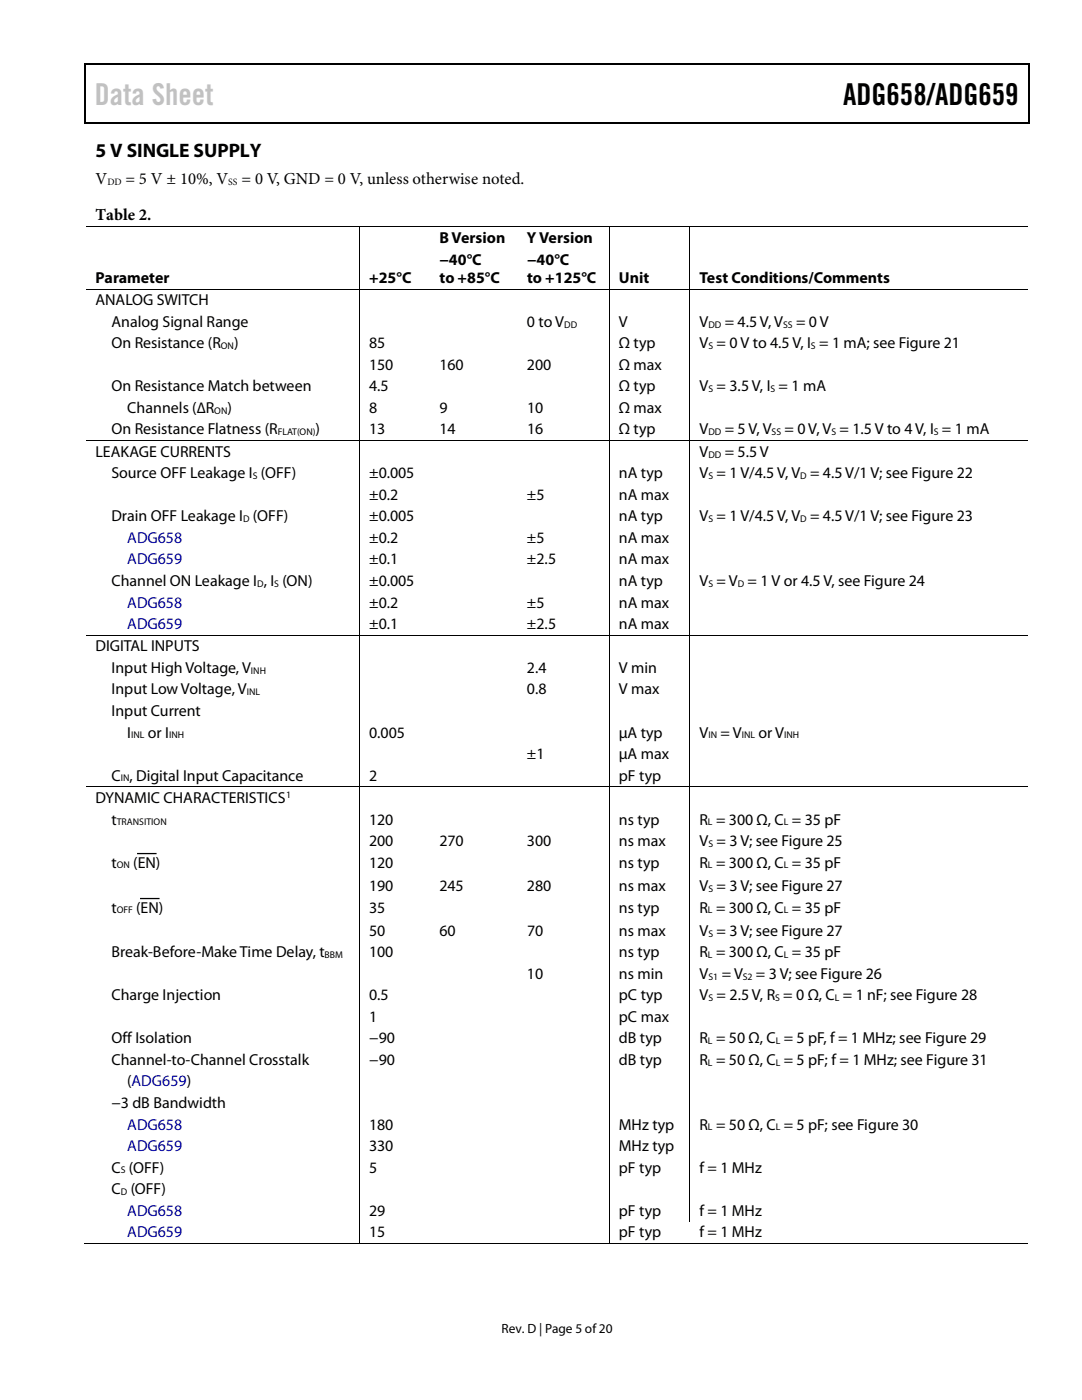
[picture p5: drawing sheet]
<svg xmlns="http://www.w3.org/2000/svg" width="216mm" height="279mm" viewBox="0 0 216 279" stroke-linecap="round" stroke-linejoin="round" font-family="sans-serif">
<defs><g id="words">
<text font-size="6" fill="#c1c1c1" x="18.9" y="20.9">Data Sheet</text>
<text font-size="6" x="168.2" y="20.9">ADG658/ADG659</text>
<text font-size="3.9" x="19" y="31.3">5 V SINGLE SUPPLY</text>
<g font-size="3.3">
<text x="19" y="36.8">V</text>
<text x="25.1" y="36.8">= 5 V ± 10%, V</text>
<text x="48.2" y="36.8">= 0 V, GND = 0 V, unless otherwise noted.</text>
<text x="19.1" y="43.9">Table 2.</text>
</g>
<g font-size="3.2">
<text x="87.7" y="48.4">BVersion</text>
<text x="87.7" y="52.8">−40°C</text>
<text x="105.2" y="48.4">Y Version</text>
<text x="105.2" y="52.8">−40°C</text>
<text x="19" y="56.4">Parameter</text>
<text x="73.7" y="56.4">+25°C</text>
<text x="87.7" y="56.4">to +85°C</text>
<text x="105.2" y="56.4">to +125°C</text>
<text x="123.5" y="56.4">Unit</text>
<text x="139.6" y="56.4">Test Conditions/Comments</text>
<text x="19" y="60.9">ANALOG SWITCH</text>
<text x="22.2" y="65.2">Analog Signal Range</text>
<text x="105.2" y="65.2">0 to V</text>
<text x="123.5" y="65.2">V</text>
<text x="139.6" y="65.2">V</text>
<text x="144.7" y="65.2">= 4.5 V, V</text>
<text x="158.8" y="65.2">= 0 V</text>
<text x="22.2" y="69.5">On Resistance (R</text>
<text x="46.7" y="69.5">)</text>
<text x="73.7" y="69.5">85</text>
<text x="123.5" y="69.5">Ω typ</text>
<text x="139.6" y="69.5">V = 0 V to 4.5 V, I = 1 mA; see Figure 21</text>
<text x="73.7" y="73.8">150</text>
<text x="87.7" y="73.8">160</text>
<text x="105.2" y="73.8">200</text>
<text x="123.5" y="73.8">Ω max</text>
<text x="22.2" y="78.1">On Resistance Match between</text>
<text x="25.4" y="82.4">Channels (∆R</text>
<text x="45.4" y="82.4">)</text>
<text x="73.7" y="78.1">4.5</text>
<text x="73.7" y="82.4">8</text>
<text x="87.7" y="82.4">9</text>
<text x="105.2" y="82.4">10</text>
<text x="123.5" y="78.1">Ω typ</text>
<text x="123.5" y="82.4">Ω max</text>
<text x="139.6" y="78.1">V = 3.5 V, I = 1 mA</text>
<text x="22.2" y="86.7">On Resistance Flatness (R</text>
<text x="62.9" y="86.7">)</text>
<text x="73.7" y="86.7">13</text>
<text x="87.7" y="86.7">14</text>
<text x="105.2" y="86.7">16</text>
<text x="123.5" y="86.7">Ω typ</text>
<text x="139.6" y="86.7">V</text>
<text x="144.7" y="86.7">= 5 V, V</text>
<text x="156.5" y="86.7">= 0 V, V = 1.5 V to 4 V, I = 1 mA</text>
<text x="19" y="91.2">LEAKAGE CURRENTS</text>
<text x="22.2" y="95.5">Source OFF Leakage I (OFF)</text>
<text x="73.7" y="95.5">±0.005</text>
<text x="123.5" y="95.5">nA typ</text>
<text x="139.6" y="95.5">V = 1 V/4.5 V, V = 4.5 V/1 V; see Figure 22</text>
<text x="139.6" y="91.2">V</text>
<text x="144.7" y="91.2">= 5.5 V</text>
<text x="73.7" y="99.8">±0.2</text>
<text x="105.2" y="99.8">±5</text>
<text x="123.5" y="99.8">nA max</text>
<text x="22.2" y="104.1">Drain OFF Leakage I (OFF)</text>
<text x="73.7" y="104.1">±0.005</text>
<text x="123.5" y="104.1">nA typ</text>
<text x="139.6" y="104.1">V = 1 V/4.5 V, V = 4.5 V/1 V; see Figure 23</text>
<text x="73.7" y="108.4">±0.2</text>
<text x="73.7" y="112.6">±0.1</text>
<text x="105.2" y="108.4">±5</text>
<text x="105.2" y="112.6">±2.5</text>
<text x="123.5" y="112.6">nA max</text>
<text x="123.5" y="108.4">nA max</text>
<text x="22.2" y="117">Channel ON Leakage I , I (ON)</text>
<text x="73.7" y="117">±0.005</text>
<text x="123.5" y="117">nA typ</text>
<text x="139.6" y="117">V = V = 1 V or 4.5 V, see Figure 24</text>
<text x="73.7" y="121.2">±0.2</text>
<text x="73.7" y="125.6">±0.1</text>
<text x="105.2" y="121.2">±5</text>
<text x="105.2" y="125.6">±2.5</text>
<text x="123.5" y="125.6">nA max</text>
<text x="123.5" y="121.2">nA max</text>
<text x="19" y="130">DIGITAL INPUTS</text>
<text x="22.2" y="134.3">Input High Voltage, V</text>
<text x="105.2" y="134.3">2.4</text>
<text x="123.5" y="134.3">V min</text>
<text x="22.2" y="138.6">Input Low Voltage, V</text>
<text x="22.2" y="142.9">Input Current</text>
<text x="105.2" y="138.6">0.8</text>
<text x="123.5" y="138.6">V max</text>
<text x="25.4" y="147.2">I</text>
<text x="29.5" y="147.2">or I</text>
<text x="73.7" y="147.2">0.005</text>
<text x="123.5" y="147.2">µA typ</text>
<text x="139.6" y="147.2">V</text>
<text x="143.8" y="147.2">= V</text>
<text x="151.3" y="147.2">or V</text>
<text x="22.2" y="155.8">C , Digital Input Capacitance</text>
<text x="73.7" y="155.8">2</text>
<text x="105.2" y="151.5">±1</text>
<text x="123.5" y="155.8">pF typ</text>
<text x="123.5" y="151.5">µA max</text>
<text x="19" y="160.3">DYNAMIC CHARACTERISTICS</text>
<text x="22.2" y="164.5">t</text>
<text x="73.7" y="164.5">120</text>
<text x="123.5" y="164.5">ns typ</text>
<text x="139.6" y="164.5">R = 300 Ω, C = 35 pF</text>
<text x="22.2" y="173.1">t</text>
<text x="26.6" y="173.1">(EN)</text>
<text x="73.7" y="173.1">120</text>
<text x="73.7" y="168.9">200</text>
<text x="87.7" y="168.9">270</text>
<text x="105.2" y="168.9">300</text>
<text x="123.5" y="168.9">ns max</text>
<text x="123.5" y="173.1">ns typ</text>
<text x="139.6" y="168.9">V = 3 V; see Figure 25</text>
<text x="139.6" y="173.1">R = 300 Ω, C = 35 pF</text>
<text x="73.7" y="177.8">190</text>
<text x="87.7" y="177.8">245</text>
<text x="105.2" y="177.8">280</text>
<text x="123.5" y="177.8">ns max</text>
<text x="139.6" y="177.8">V = 3 V; see Figure 27</text>
<text x="22.2" y="182.1">t</text>
<text x="27.2" y="182.1">(EN)</text>
<text x="73.7" y="182.1">35</text>
<text x="123.5" y="182.1">ns typ</text>
<text x="139.6" y="182.1">R = 300 Ω, C = 35 pF</text>
<text x="22.2" y="191.1">Break-Before-Make Time Delay, t</text>
<text x="73.7" y="191.1">100</text>
<text x="73.7" y="186.7">50</text>
<text x="87.7" y="186.7">60</text>
<text x="105.2" y="186.7">70</text>
<text x="123.5" y="191.1">ns typ</text>
<text x="123.5" y="186.7">ns max</text>
<text x="139.6" y="191.1">R = 300 Ω, C = 35 pF</text>
<text x="139.6" y="186.7">V = 3 V; see Figure 27</text>
<text x="105.2" y="195.3">10</text>
<text x="123.5" y="195.3">ns min</text>
<text x="139.6" y="195.3">V</text>
<text x="144" y="195.3">= V</text>
<text x="150.8" y="195.3">= 3 V; see Figure 26</text>
<text x="22.2" y="199.6">Charge Injection</text>
<text x="73.7" y="199.6">0.5</text>
<text x="73.7" y="203.9">1</text>
<text x="123.5" y="199.6">pC typ</text>
<text x="123.5" y="203.9">pC max</text>
<text x="139.6" y="199.6">V = 2.5 V, R = 0 Ω, C = 1 nF; see Figure 28</text>
<text x="22.2" y="208.2">Off Isolation</text>
<text x="73.7" y="208.2">−90</text>
<text x="123.5" y="208.2">dB typ</text>
<text x="139.6" y="208.2">R = 50 Ω, C = 5 pF, f = 1 MHz; see Figure 29</text>
<text x="22.2" y="212.5">Channel-to-Channel Crosstalk</text>
<text x="73.7" y="212.5">−90</text>
<text x="123.5" y="212.5">dB typ</text>
<text x="139.6" y="212.5">R = 50 Ω, C = 5 pF; f = 1 MHz; see Figure 31</text>
<text x="22.2" y="221.1">−3 dB Bandwidth</text>
<text x="25.4" y="216.8">(ADG659)</text>
<text x="73.7" y="225.4">180</text>
<text x="123.5" y="225.4">MHz typ</text>
<text x="139.6" y="225.4">R = 50 Ω, C = 5 pF; see Figure 30</text>
<text x="73.7" y="229.7">330</text>
<text x="123.5" y="229.7">MHz typ</text>
<text x="22.2" y="234">C (OFF)</text>
<text x="22.2" y="238.3">C (OFF)</text>
<text x="73.7" y="234">5</text>
<text x="123.5" y="234">pF typ</text>
<text x="139.6" y="234">f = 1 MHz</text>
<text x="73.7" y="242.6">29</text>
<text x="123.5" y="242.6">pF typ</text>
<text x="139.6" y="242.6">f = 1 MHz</text>
<text x="73.7" y="246.9">15</text>
<text x="123.5" y="246.9">pF typ</text>
<text x="139.6" y="246.9">f = 1 MHz</text>
</g>
<g font-size="3.2" fill="#00f">
<text x="25.4" y="108.4">ADG658</text>
<text x="25.4" y="112.6">ADG659</text>
<text x="25.4" y="121.2">ADG658</text>
<text x="25.4" y="125.6">ADG659</text>
<text x="25.4" y="225.4">ADG658</text>
<text x="25.4" y="229.7">ADG659</text>
<text x="25.4" y="242.6">ADG658</text>
<text x="25.4" y="246.9">ADG659</text>
</g>
<text font-size="2.7" x="100.1" y="266">Rev. D | Page 5 of20</text>
<g font-size="1.9">
<text x="21.4" y="37">DD</text>
<text x="45.6" y="37">SS</text>
<text x="112.6" y="65.4">DD</text>
<text x="141.4" y="65.4">DD</text>
<text x="156.3" y="65.4">SS</text>
<text x="44.1" y="69.7">ON</text>
<text x="141.4" y="69.7">S</text>
<text x="161.8" y="69.7">S</text>
<text x="42.8" y="82.5">ON</text>
<text x="141.4" y="78.3">S</text>
<text x="153.7" y="78.3">S</text>
<text x="55.4" y="86.9">FLAT(ON)</text>
<text x="141.4" y="86.9">DD</text>
<text x="154" y="86.9">SS</text>
<text x="165.9" y="86.9">S</text>
<text x="186.4" y="86.9">S</text>
<text x="50.4" y="95.6">S</text>
<text x="141.4" y="91.4">DD</text>
<text x="141.4" y="95.6">S</text>
<text x="159.7" y="95.6">D</text>
<text x="48.5" y="104.2">D</text>
<text x="141.4" y="104.2">S</text>
<text x="159.7" y="104.2">D</text>
<text x="51.3" y="117.1">D</text>
<text x="54.7" y="117.1">S</text>
<text x="141.4" y="117.1">S</text>
<text x="147.2" y="117.1">D</text>
<text x="50.1" y="134.5">INH</text>
<text x="49.2" y="138.8">INL</text>
<text x="26.2" y="147.4">INL</text>
<text x="33.7" y="147.4">INH</text>
<text x="141.4" y="147.4">IN</text>
<text x="148" y="147.4">INL</text>
<text x="156.5" y="147.4">INH</text>
<text x="24.1" y="156">IN</text>
<text x="57.1" y="159.2">1</text>
<text x="23.3" y="164.7">TRANSITION</text>
<text x="141.3" y="164.7">L</text>
<text x="156.4" y="164.7">L</text>
<text x="23.3" y="173.3">ON</text>
<text x="141.3" y="173.3">L</text>
<text x="141.4" y="169">S</text>
<text x="156.4" y="173.3">L</text>
<text x="141.4" y="178">S</text>
<text x="23.3" y="182.3">OFF</text>
<text x="141.3" y="182.3">L</text>
<text x="156.4" y="182.3">L</text>
<text x="64.8" y="191.2">BBM</text>
<text x="141.3" y="191.2">L</text>
<text x="141.4" y="186.9">S</text>
<text x="156.4" y="191.2">L</text>
<text x="141.4" y="195.5">S1</text>
<text x="148.2" y="195.5">S2</text>
<text x="141.4" y="199.8">S</text>
<text x="154.7" y="199.8">S</text>
<text x="166.6" y="199.8">L</text>
<text x="141.3" y="208.4">L</text>
<text x="154.8" y="208.4">L</text>
<text x="141.3" y="212.7">L</text>
<text x="154.8" y="212.7">L</text>
<text x="141.3" y="225.6">L</text>
<text x="154.8" y="225.6">L</text>
<text x="24.1" y="234.2">S</text>
<text x="24.1" y="238.5">D</text>
</g>
</g></defs>
<g fill="#000">
<path d="M16.9 12.7h.2v1h-.2zM16.9 12.7h.2v.3h-.2zM82.5 12.7h.3v.3h-.3zM205.1 12.7h.3v1h-.3zM205.1 12.7h.3v.3h-.3zM16.9 24.4h.2v.2h-.2zM82.3 24.4h.2v.2h-.2zM205.1 24.4h.3v.2h-.3zM71.7 45.1h.1v.2h-.1zM71.7 57.6h.1v.2h-.1zM85.8 45.1h.1v.2h-.1zM85.8 57.6h.1v.2h-.1z"/>
<path d="M103.3 45.1h.1v.2h-.1zM103.3 57.6h.1v.2h-.1zM121.5 45.1h.2v.2h-.2zM121.5 57.6h.2v.2h-.2zM137.6 45.1h.2v.2h-.2zM137.6 57.6h.2v.2h-.2zM71.7 87.8h.1v.2h-.1zM85.8 87.8h.1v.2h-.1zM103.3 87.8h.1v.2h-.1zM121.5 87.8h.2v.2h-.2zM137.6 87.8h.2v.2h-.2zM71.7 126.7h.1v.2h-.1z"/>
<path d="M85.8 126.7h.1v.2h-.1zM103.3 126.7h.1v.2h-.1zM121.5 126.7h.2v.2h-.2zM137.6 126.7h.2v.2h-.2zM71.7 157h.1v.1h-.1zM85.8 157h.1v.1h-.1zM103.3 157h.1v.1h-.1zM121.5 157h.2v.1h-.2zM137.6 157h.2v.1h-.2zM71.7 248.1h.1v.1h-.1zM85.5 248.1h.2v.1h-.2zM103 248.1h.2v.1h-.2z"/>
<path d="M121.5 248.1h.2v.1h-.2zM137.4 248.1h.2v.1h-.2z"/>
</g>
<path d="M17 13.7v10.7M17.1 12.8h65.4M82.8 12.8h122.3M205.2 13.7v10.7M17.1 24.5h188M27.5 170.3h3.6M28.1 179.3h3.6" fill="none" stroke="#000" stroke-width=".25"/>
<g fill="none" stroke="#000" stroke-width=".2">
<path d="M17.1 45.2h54.6M17.1 57.7h54.6M71.8 45.3v12.3M71.8 57.8v30M71.8 45.2h14M71.8 57.7h14M85.9 45.2h17.4M85.9 57.7h17.4M103.4 45.2h18.1M103.4 57.7h18.1M121.6 45.3v12.3M121.6 57.8v30"/>
<path d="M121.7 45.2h15.9M121.7 57.7h15.9M137.7 45.3v12.3M137.7 57.8v30M137.8 45.2h67.3M137.8 57.7h67.3M17.1 87.9h54.6M71.8 88v38.7M71.8 87.9h14M85.9 87.9h17.4M103.4 87.9h18.1M121.6 88v38.7"/>
<path d="M121.7 87.9h15.9M137.7 88v38.7M137.8 87.9h67.3M17.1 126.8h54.6M71.8 126.9v30.1M71.8 126.8h14M85.9 126.8h17.4M103.4 126.8h18.1M121.6 126.9v30.1M121.7 126.8h15.9M137.7 126.9v30.1M137.8 126.8h67.3"/>
<path d="M17.1 157.1h54.6M71.8 157.1v91M71.8 157.1h14M85.9 157.1h17.4M103.4 157.1h18.1M121.6 157.1v91M121.7 157.1h15.9M137.7 157.1v86.7M137.8 157.1h67.3M16.9 248.2h54.8M71.8 248.2h49.7M121.7 248.2h83.4"/>
</g>
<use href="#words"/>
</svg>
